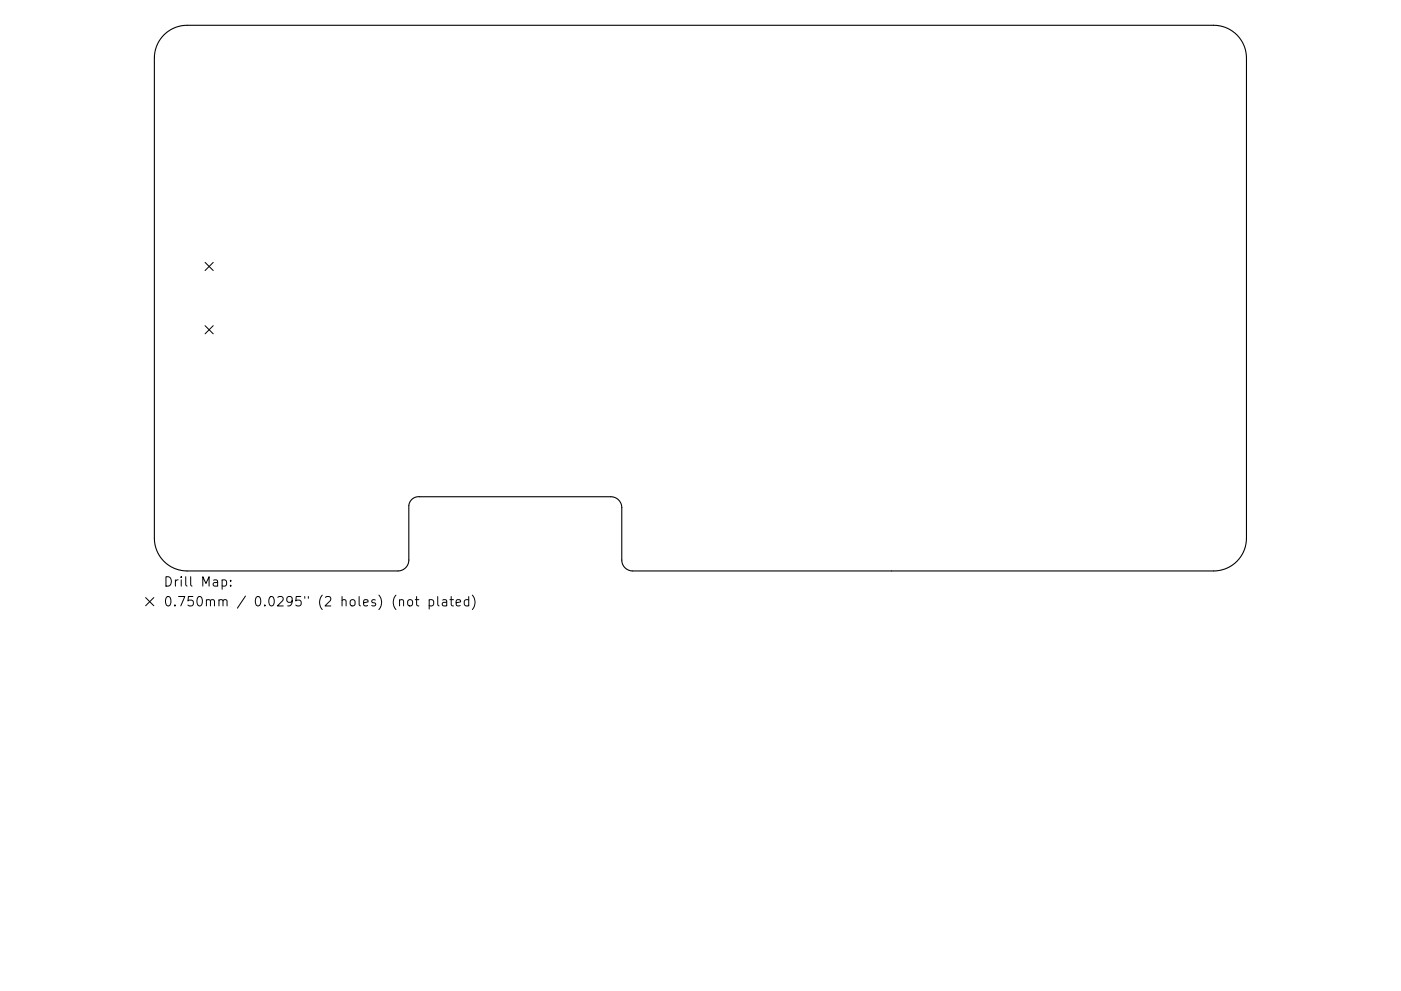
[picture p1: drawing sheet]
<svg xmlns="http://www.w3.org/2000/svg" width="297mm" height="210mm" viewBox="0 0 297 210" stroke-linecap="round" stroke-linejoin="round" font-family="sans-serif">
<defs><g id="words">
<g font-size="2.8">
<text x="34.6" y="124.5">Drill Map:</text>
<text x="34.6" y="128.7">0.750mm / 0.0295&quot; (2 holes) (not plated)</text>
</g>
</g></defs>
<path d="M34.8 7.4a6.9 6.9 0 0 1 4.9-2h217.6a6.9 6.9 0 0 1 7 6.9v101.9a6.9 6.9 0 0 1-7 6.9h-123.2a2.32 2.32 0 0 1-2.3-2.3v-11.1a2.32 2.32 0 0 0-2.3-2.3h-40.5a2.1 2.1 0 0 0-2.3 1.8v11.6a2.32 2.32 0 0 1-2.3 2.3h-44.7a6.9 6.9 0 0 1-7-6.9v-101.9a6.9 6.9 0 0 1 2.1-4.9z" fill="none" stroke="#000" stroke-width=".23"/>
<g fill="none" stroke="#000" stroke-width=".21">
<path d="M43.5 55.7l1.7 1.7M45.2 55.7l-1.7 1.7M43.5 69.1l1.7 1.7M45.2 69.1l-1.7 1.7M30.9 126.8l1.7 1.7M32.6 126.8l-1.7 1.7M47.1 123.1l.6-.1 .3 .4v.6l-.1 .3h-.8M48.9 124.2v.2M48.9 123.1v.2M84.7 127.4l.3-.2 .5 .1 .1 1.3M86.5 127.4l.3-.2a.54 .54 0 0 1 .7 .4v.6a.54 .54 0 0 1-.5 .4 .54 .54 0 0 1-.6-.4zM88 127.2h.8"/>
<path d="M88.3 126.6v1.7l.1 .2 .4 .1M91 127.3l.6-.1 .4 .4v.6l-.2 .3h-.8M91 127.2v2M92.8 126.6v1.7l.3 .3M93.9 127.3h.7l.1 1.3M94.7 127.7l-.7 .1a.39 .39 0 0 0-.3 .4 .39 .39 0 0 0 .3 .4l.7-.1M95.4 127.2h.7M95.7 126.6v1.7l.1 .2 .3 .1M96.7 127.9l1-.2-.1-.4-.6-.1-.3 .3 .1 1h.8M99.4 127.3l-.6-.1-.4 .4v.6l.2 .3h.8M99.4 126.6v2M100.1 126.3a2.29 2.29 0 0 1 0 3"/>
</g>
<use href="#words"/>
</svg>
